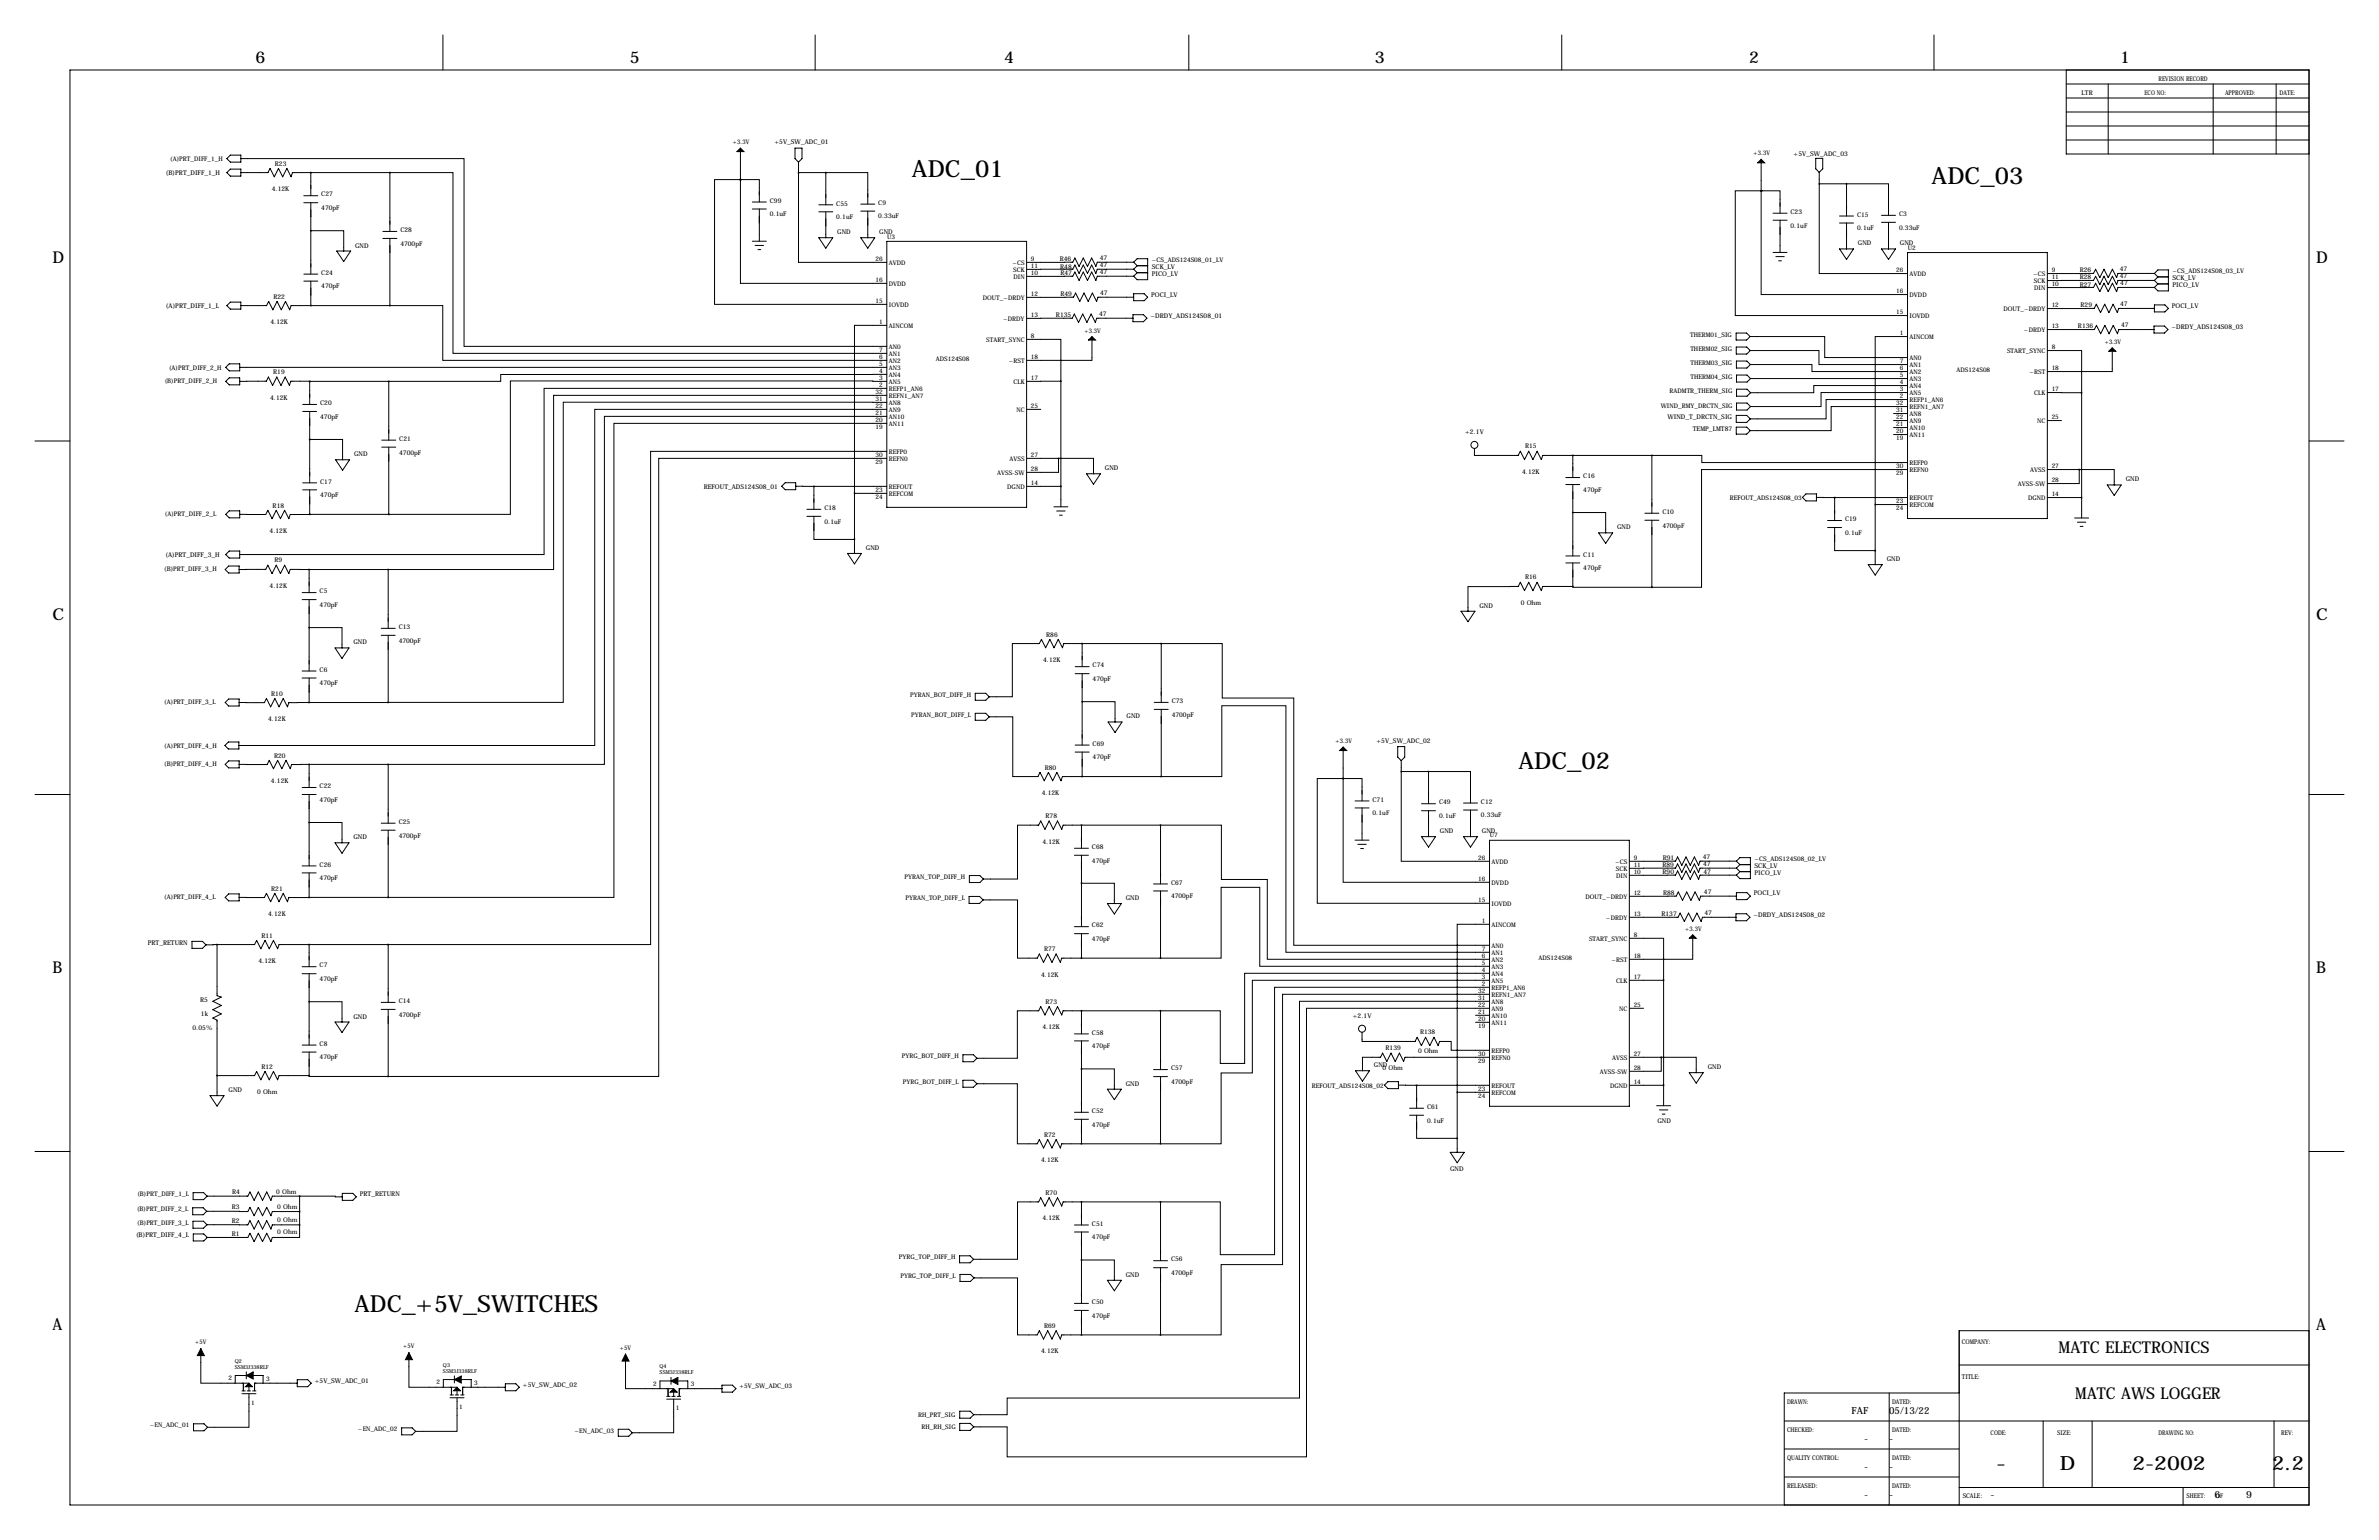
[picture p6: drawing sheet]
<svg xmlns="http://www.w3.org/2000/svg" width="864mm" height="559mm" viewBox="0 0 864 559" stroke-linecap="round" stroke-linejoin="round" font-family="sans-serif">
<defs><g id="words">
<g font-size="8.6">
<text x="331.1" y="64.2">ADC_01</text>
<text x="701.2" y="66.9">ADC_03</text>
<text x="551.2" y="279.1">ADC_02</text>
<text x="128.7" y="476">ADC_+5V_SWITCHES</text>
</g>
<g font-size="7.1">
<text x="724.6" y="533.4">-</text>
<text x="747.8" y="533.4">D</text>
<text x="774.1" y="533.4">2-2002</text>
<text x="824.8" y="533.4">2.2</text>
</g>
<g font-size="5.9">
<text x="92.7" y="22.9">6</text>
<text x="228.6" y="22.9">5</text>
<text x="364.5" y="22.9">4</text>
<text x="499.1" y="22.9">3</text>
<text x="635" y="22.9">2</text>
<text x="769.6" y="22.9">1</text>
<text x="19" y="95.2">D</text>
<text x="840.7" y="95.2">D</text>
<text x="19" y="224.8">C</text>
<text x="840.7" y="224.8">C</text>
<text x="19" y="353.1">B</text>
<text x="840.7" y="353.1">B</text>
<text x="19" y="482.6">A</text>
<text x="840.7" y="482.6">A</text>
<text x="747.3" y="491">MATC ELECTRONICS</text>
<text x="753.4" y="507.5">MATC AWS LOGGER</text>
</g>
<g font-size="3.6">
<text x="672.1" y="513.1">FAF</text>
<text x="685.8" y="513.1">05/13/22</text>
<text x="676.7" y="523.2">-</text>
<text x="685.8" y="523.2">-</text>
<text x="676.7" y="533.4">-</text>
<text x="685.8" y="533.4">-</text>
<text x="676.7" y="543.5">-</text>
<text x="685.8" y="543.5">-</text>
<text x="722.6" y="543.5">-</text>
<text x="803.9" y="543.5">6</text>
<text x="815.3" y="543.5">9</text>
</g>
<g font-size="2.4">
<text x="783.6" y="29.2">REVISION RECORD</text>
<text x="755.6" y="34.3">LTR</text>
<text x="778.5" y="34.3">ECO NO:</text>
<text x="807.7" y="34.3">APPROVED:</text>
<text x="827.5" y="34.3">DATE:</text>
<text x="281.1" y="52.2">+5V_SW_ADC_01</text>
<text x="651.1" y="56.4">+5V_SW_ADC_03</text>
<text x="60.2" y="63.3">(B)PRT_DIFF_1_H</text>
<text x="99.8" y="60.1">R23</text>
<text x="98.7" y="69.4">4.12K</text>
<text x="116.6" y="71.3">C27</text>
<text x="116.6" y="76.2">470pF</text>
<text x="279.5" y="73.6">C99</text>
<text x="303.6" y="74.6">C55</text>
<text x="318.8" y="74.3">C9</text>
<text x="650" y="77.6">C23</text>
<text x="279.5" y="78.5">0.1uF</text>
<text x="303.6" y="79.5">0.1uF</text>
<text x="318.8" y="79.3">0.33uF</text>
<text x="650" y="82.6">0.1uF</text>
<text x="674.1" y="78.6">C15</text>
<text x="674.1" y="83.6">0.1uF</text>
<text x="689.4" y="78.4">C3</text>
<text x="689.4" y="83.3">0.33uF</text>
<text x="128.9" y="89.8">GND</text>
<text x="145.3" y="84.2">C28</text>
<text x="145.3" y="89.2">4700pF</text>
<text x="303.9" y="85">GND</text>
<text x="319.2" y="85">GND</text>
<text x="674.5" y="89.1">GND</text>
<text x="689.7" y="89.1">GND</text>
<text x="384.7" y="94.7">R46</text>
<text x="399.2" y="94.4">47</text>
<text x="116.6" y="99.7">C24</text>
<text x="384.9" y="97.4">R48</text>
<text x="384.9" y="99.9">R47</text>
<text x="399.2" y="97">47</text>
<text x="399.3" y="99.5">47</text>
<text x="418.1" y="97.7">SCK_LV</text>
<text x="418.1" y="100.2">PICO_LV</text>
<text x="755" y="98.8">R26</text>
<text x="755" y="101.3">R28</text>
<text x="769.5" y="98.2">47</text>
<text x="769.5" y="101">47</text>
<text x="788.7" y="101.8">SCK_LV</text>
<text x="116.6" y="104.7">470pF</text>
<text x="384.9" y="107.3">R49</text>
<text x="399.3" y="106.9">47</text>
<text x="417.9" y="107.6">POCI_LV</text>
<text x="755" y="104">R27</text>
<text x="769.7" y="103.6">47</text>
<text x="788.7" y="104.3">PICO_LV</text>
<text x="60.2" y="111.6">(A)PRT_DIFF_1_L</text>
<text x="99.3" y="108.4">R22</text>
<text x="755.2" y="111.5">R29</text>
<text x="769.6" y="110.9">47</text>
<text x="788.4" y="111.7">POCI_LV</text>
<text x="98.2" y="117.6">4.12K</text>
<text x="383.3" y="115">R135</text>
<text x="399" y="114.5">47</text>
<text x="417.6" y="115.2">~DRDY_ADS124S08_01</text>
<text x="754.3" y="119.1">R136</text>
<text x="770" y="118.6">47</text>
<text x="788.3" y="119.3">~DRDY_ADS124S08_03</text>
<text x="99.2" y="135.8">R19</text>
<text x="98.1" y="145.1">4.12K</text>
<text x="116.2" y="147">C20</text>
<text x="116.2" y="152">470pF</text>
<text x="605.3" y="152">WIND_T_DRCTN_SIG</text>
<text x="144.9" y="160">C21</text>
<text x="531.9" y="157.6">+2.1V</text>
<text x="614.5" y="156.3">TEMP_LMT87</text>
<text x="128.5" y="165.6">GND</text>
<text x="144.9" y="164.9">4700pF</text>
<text x="553.6" y="162.7">R15</text>
<text x="401.1" y="170.6">GND</text>
<text x="552.5" y="172">4.12K</text>
<text x="574.8" y="173.5">C16</text>
<text x="116.2" y="175.5">C17</text>
<text x="255.5" y="177.3">REFOUT_ADS124S08_01</text>
<text x="574.8" y="178.5">470pF</text>
<text x="771.7" y="174.7">GND</text>
<text x="99" y="184.1">R18</text>
<text x="116.2" y="180.4">470pF</text>
<text x="299.3" y="185.1">C18</text>
<text x="299.3" y="190">0.1uF</text>
<text x="603.5" y="186.5">C10</text>
<text x="603.5" y="191.5">4700pF</text>
<text x="669.8" y="189.1">C19</text>
<text x="97.9" y="193.4">4.12K</text>
<text x="587" y="192.1">GND</text>
<text x="669.8" y="194.1">0.1uF</text>
<text x="60" y="202.3">(A)PRT_DIFF_3_H</text>
<text x="314.4" y="199.5">GND</text>
<text x="574.8" y="202">C11</text>
<text x="684.9" y="203.6">GND</text>
<text x="99.6" y="204.1">R9</text>
<text x="574.8" y="206.9">470pF</text>
<text x="97.9" y="213.3">4.12K</text>
<text x="116" y="215.3">C5</text>
<text x="553.6" y="210.3">R16</text>
<text x="116" y="220.3">470pF</text>
<text x="537.1" y="220.5">GND</text>
<text x="552" y="219.5">0 Ohm</text>
<text x="128.3" y="233.8">GND</text>
<text x="144.7" y="228.2">C13</text>
<text x="144.7" y="233.2">4700pF</text>
<text x="379.8" y="231">R86</text>
<text x="116" y="243.7">C6</text>
<text x="378.7" y="240.3">4.12K</text>
<text x="396.6" y="242.2">C74</text>
<text x="116" y="248.7">470pF</text>
<text x="396.6" y="247.1">470pF</text>
<text x="98.5" y="252.4">R10</text>
<text x="425.3" y="255.1">C73</text>
<text x="97.4" y="261.7">4.12K</text>
<text x="408.9" y="260.7">GND</text>
<text x="425.3" y="260.1">4700pF</text>
<text x="499.7" y="269.6">+5V_SW_ADC_02</text>
<text x="99.5" y="274.9">R20</text>
<text x="396.6" y="270.6">C69</text>
<text x="396.6" y="275.6">470pF</text>
<text x="379.3" y="279.2">R80</text>
<text x="98.4" y="284.2">4.12K</text>
<text x="116" y="286">C22</text>
<text x="116" y="291">470pF</text>
<text x="378.2" y="288.5">4.12K</text>
<text x="498.2" y="290.9">C71</text>
<text x="522.4" y="291.9">C49</text>
<text x="537.6" y="291.6">C12</text>
<text x="144.7" y="299">C25</text>
<text x="379.5" y="296.9">R78</text>
<text x="498.2" y="295.8">0.1uF</text>
<text x="522.4" y="296.9">0.1uF</text>
<text x="537.6" y="296.6">0.33uF</text>
<text x="128.3" y="304.5">GND</text>
<text x="144.7" y="303.9">4700pF</text>
<text x="522.7" y="302.3">GND</text>
<text x="538" y="302.3">GND</text>
<text x="378.4" y="306.2">4.12K</text>
<text x="396.4" y="308.1">C68</text>
<text x="618.1" y="311.7">47</text>
<text x="116" y="314.5">C26</text>
<text x="396.4" y="313">470pF</text>
<text x="603.5" y="314.7">R89</text>
<text x="603.5" y="317.2">R90</text>
<text x="603.6" y="312">R91</text>
<text x="618.2" y="314.4">47</text>
<text x="618.4" y="317">47</text>
<text x="636.9" y="315">SCK_LV</text>
<text x="636.9" y="317.6">PICO_LV</text>
<text x="98.5" y="323.1">R21</text>
<text x="116" y="319.4">470pF</text>
<text x="425.1" y="321">C67</text>
<text x="408.7" y="326.6">GND</text>
<text x="425.1" y="326">4700pF</text>
<text x="603.7" y="324.7">R88</text>
<text x="618.6" y="324.3">47</text>
<text x="636.7" y="324.9">POCI_LV</text>
<text x="97.4" y="332.4">4.12K</text>
<text x="603.1" y="332.4">R137</text>
<text x="618.7" y="332">47</text>
<text x="636.5" y="332.6">~DRDY_ADS124S08_02</text>
<text x="94.9" y="340.2">R11</text>
<text x="396.4" y="336.5">C62</text>
<text x="396.4" y="341.5">470pF</text>
<text x="53.6" y="342.8">PRT_RETURN</text>
<text x="379" y="345.1">R77</text>
<text x="93.8" y="349.5">4.12K</text>
<text x="116" y="351">C7</text>
<text x="116" y="356">470pF</text>
<text x="377.9" y="354.4">4.12K</text>
<text x="72.6" y="363.6">R5</text>
<text x="144.7" y="364">C14</text>
<text x="379.5" y="364.2">R73</text>
<text x="72.9" y="368.6">1k</text>
<text x="128.3" y="369.6">GND</text>
<text x="144.7" y="368.9">4700pF</text>
<text x="491.1" y="369.5">+2.1V</text>
<text x="69.9" y="373.9">0.05%</text>
<text x="378.4" y="373.5">4.12K</text>
<text x="396.4" y="375.4">C58</text>
<text x="515.5" y="375.4">R138</text>
<text x="116" y="379.5">C8</text>
<text x="396.4" y="380.4">470pF</text>
<text x="502.9" y="381.1">R139</text>
<text x="514.8" y="382.3">0 Ohm</text>
<text x="94.9" y="387.8">R12</text>
<text x="116" y="384.4">470pF</text>
<text x="425.1" y="388.4">C57</text>
<text x="498.8" y="387.2">GND</text>
<text x="501.9" y="388.2">0 Ohm</text>
<text x="619.9" y="388">GND</text>
<text x="408.7" y="394">GND</text>
<text x="425.1" y="393.3">4700pF</text>
<text x="83" y="396.3">GND</text>
<text x="93.3" y="397">0 Ohm</text>
<text x="396.4" y="403.9">C52</text>
<text x="518.1" y="402.4">C61</text>
<text x="518.1" y="407.4">0.1uF</text>
<text x="601.7" y="407.4">GND</text>
<text x="379" y="412.5">R72</text>
<text x="396.4" y="408.8">470pF</text>
<text x="377.9" y="421.8">4.12K</text>
<text x="526.4" y="424.8">GND</text>
<text x="84.3" y="433.4">R4</text>
<text x="100.3" y="433.1">0 Ohm</text>
<text x="130.6" y="434">PRT_RETURN</text>
<text x="379.5" y="433.6">R70</text>
<text x="84.1" y="438.7">R3</text>
<text x="84.1" y="443.6">R2</text>
<text x="100.6" y="438.5">0 Ohm</text>
<text x="100.6" y="443.5">0 Ohm</text>
<text x="378.4" y="442.9">4.12K</text>
<text x="49.4" y="449">(B)PRT_DIFF_4_L</text>
<text x="84.2" y="448.3">R1</text>
<text x="100.6" y="447.9">0 Ohm</text>
<text x="396.4" y="444.8">C51</text>
<text x="396.4" y="449.7">470pF</text>
<text x="425.1" y="457.7">C56</text>
<text x="408.7" y="463.3">GND</text>
<text x="425.1" y="462.7">4700pF</text>
<text x="396.4" y="473.2">C50</text>
<text x="396.4" y="478.2">470pF</text>
<text x="379" y="481.8">R69</text>
<text x="377.9" y="491.1">4.12K</text>
<text x="712.2" y="487.7">COMPANY:</text>
<text x="114.2" y="501.6">+5V_SW_ADC_01</text>
<text x="189.8" y="503.1">+5V_SW_ADC_02</text>
<text x="712.2" y="500.4">TITLE:</text>
<text x="648.7" y="509.3">DRAWN:</text>
<text x="686.8" y="509.3">DATED:</text>
<text x="648.7" y="519.4">CHECKED:</text>
<text x="686.8" y="519.4">DATED:</text>
<text x="722.6" y="520.7">CODE:</text>
<text x="746.8" y="520.7">SIZE:</text>
<text x="783.6" y="520.7">DRAWING NO:</text>
<text x="828" y="520.7">REV:</text>
<text x="648.7" y="529.6">QUALITY CONTROL:</text>
<text x="686.8" y="529.6">DATED:</text>
<text x="648.7" y="539.8">RELEASED:</text>
<text x="686.8" y="539.8">DATED:</text>
<text x="712.5" y="543.6">SCALE:</text>
<text x="793.7" y="543.6">SHEET:</text>
<text x="804.4" y="543.6">OF</text>
</g>
<g font-size="2.3">
<text x="266" y="52.3">+3.3V</text>
<text x="61.8" y="58.4">(A)PRT_DIFF_1_H</text>
<text x="636.6" y="56.4">+3.3V</text>
<text x="322" y="86.6">U3</text>
<text x="317.8" y="94.7">26</text>
<text x="374.2" y="94.7">9</text>
<text x="418.1" y="95.1">~CS_ADS124S08_01_LV</text>
<text x="692.6" y="90.6">U2</text>
<text x="322.7" y="96">AVDD</text>
<text x="367.5" y="96">~CS</text>
<text x="367.8" y="98.5">SCK</text>
<text x="367.9" y="101.1">DIN</text>
<text x="374.2" y="99.8">10</text>
<text x="374.2" y="97.2">11</text>
<text x="688.3" y="98.8">26</text>
<text x="693.2" y="100.1">AVDD</text>
<text x="738" y="100.1">~CS</text>
<text x="744.8" y="98.8">9</text>
<text x="744.8" y="101.3">11</text>
<text x="788.7" y="99.2">~CS_ADS124S08_03_LV</text>
<text x="317.8" y="102.3">16</text>
<text x="322.7" y="103.6">DVDD</text>
<text x="374.2" y="107.4">12</text>
<text x="688.3" y="106.4">16</text>
<text x="693.2" y="107.7">DVDD</text>
<text x="738.3" y="102.6">SCK</text>
<text x="738.4" y="105.1">DIN</text>
<text x="744.8" y="103.8">10</text>
<text x="317.8" y="109.9">15</text>
<text x="322.7" y="111.2">IOVDD</text>
<text x="356.7" y="108.7">DOUT_~DRDY</text>
<text x="688.3" y="114">15</text>
<text x="727.3" y="112.8">DOUT_~DRDY</text>
<text x="744.8" y="111.5">12</text>
<text x="319.1" y="117.6">1</text>
<text x="322.7" y="118.9">AINCOM</text>
<text x="364.2" y="116.3">~DRDY</text>
<text x="374.2" y="115">13</text>
<text x="693.2" y="115.3">IOVDD</text>
<text x="744.8" y="119.1">13</text>
<text x="358" y="123.9">START_SYNC</text>
<text x="374.2" y="122.6">8</text>
<text x="393.6" y="120.7">+3.3V</text>
<text x="613.6" y="122.1">THERM01_SIG</text>
<text x="689.7" y="121.6">1</text>
<text x="693.2" y="122.9">AINCOM</text>
<text x="734.7" y="120.4">~DRDY</text>
<text x="764" y="124.8">+3.3V</text>
<text x="319.1" y="130.3">6</text>
<text x="319.1" y="127.8">7</text>
<text x="322.7" y="131.6">AN2</text>
<text x="322.7" y="129">AN1</text>
<text x="322.7" y="126.5">AN0</text>
<text x="339.7" y="130.8">ADS124S08</text>
<text x="366.2" y="131.6">~RST</text>
<text x="374.2" y="130.3">18</text>
<text x="613.6" y="127.2">THERM02_SIG</text>
<text x="689.7" y="131.9">7</text>
<text x="693.2" y="130.5">AN0</text>
<text x="728.6" y="128">START_SYNC</text>
<text x="744.8" y="126.7">8</text>
<text x="61.4" y="134.2">(A)PRT_DIFF_2_H</text>
<text x="319.1" y="138">3</text>
<text x="319.1" y="135.4">4</text>
<text x="319.1" y="132.9">5</text>
<text x="322.7" y="136.6">AN4</text>
<text x="322.7" y="134.1">AN3</text>
<text x="374.2" y="137.9">17</text>
<text x="613.7" y="132.3">THERM03_SIG</text>
<text x="613.7" y="137.4">THERM04_SIG</text>
<text x="689.7" y="136.9">5</text>
<text x="689.7" y="134.4">6</text>
<text x="693.2" y="135.6">AN2</text>
<text x="693.2" y="133.1">AN1</text>
<text x="710.2" y="134.9">ADS124S08</text>
<text x="736.7" y="135.6">~RST</text>
<text x="744.8" y="134.3">18</text>
<text x="59.8" y="139.1">(B)PRT_DIFF_2_H</text>
<text x="317.8" y="143">32</text>
<text x="319.1" y="140.5">2</text>
<text x="322.7" y="139.2">AN5</text>
<text x="322.7" y="141.7">REFP1_AN6</text>
<text x="367.9" y="139.2">CLK</text>
<text x="606.1" y="142.5">RADMTR_THERM_SIG</text>
<text x="689.7" y="142">3</text>
<text x="689.7" y="139.5">4</text>
<text x="693.2" y="143.2">AN5</text>
<text x="693.2" y="140.7">AN4</text>
<text x="693.2" y="138.2">AN3</text>
<text x="738.4" y="143.2">CLK</text>
<text x="744.8" y="141.9">17</text>
<text x="317.8" y="148.1">22</text>
<text x="317.8" y="145.6">31</text>
<text x="322.7" y="149.3">AN9</text>
<text x="322.7" y="146.8">AN8</text>
<text x="322.7" y="144.3">REFN1_AN7</text>
<text x="369" y="149.3">NC</text>
<text x="374.2" y="148">25</text>
<text x="602.9" y="148">WIND_RMY_DRCTN_SIG</text>
<text x="688.3" y="149.6">31</text>
<text x="688.3" y="147.1">32</text>
<text x="689.7" y="144.6">2</text>
<text x="693.2" y="148.3">REFN1_AN7</text>
<text x="693.2" y="145.8">REFP1_AN6</text>
<text x="317.8" y="155.7">19</text>
<text x="317.8" y="153.2">20</text>
<text x="317.8" y="150.7">21</text>
<text x="322.7" y="154.4">AN11</text>
<text x="322.7" y="151.9">AN10</text>
<text x="688.3" y="154.7">21</text>
<text x="688.3" y="152.2">22</text>
<text x="693.2" y="155.9">AN10</text>
<text x="693.2" y="153.4">AN9</text>
<text x="693.2" y="150.9">AN8</text>
<text x="739.5" y="153.4">NC</text>
<text x="744.8" y="152.1">25</text>
<text x="688.3" y="159.8">19</text>
<text x="688.3" y="157.3">20</text>
<text x="693.2" y="158.5">AN11</text>
<text x="317.8" y="165.9">30</text>
<text x="322.7" y="167.1">REFN0</text>
<text x="322.7" y="164.6">REFP0</text>
<text x="366.5" y="167.1">AVSS</text>
<text x="374.2" y="165.8">27</text>
<text x="317.8" y="168.4">29</text>
<text x="361.9" y="172.2">AVSS-SW</text>
<text x="374.2" y="170.9">28</text>
<text x="688.3" y="172.5">29</text>
<text x="688.3" y="170">30</text>
<text x="693.2" y="171.2">REFN0</text>
<text x="693.2" y="168.6">REFP0</text>
<text x="737" y="171.2">AVSS</text>
<text x="744.8" y="169.9">27</text>
<text x="317.8" y="178.6">23</text>
<text x="322.7" y="177.3">REFOUT</text>
<text x="322.7" y="179.8">REFCOM</text>
<text x="365.7" y="177.3">DGND</text>
<text x="374.2" y="176">14</text>
<text x="732.5" y="176.3">AVSS-SW</text>
<text x="744.8" y="175">28</text>
<text x="317.8" y="181.1">24</text>
<text x="628" y="181.4">REFOUT_ADS124S08_03</text>
<text x="688.3" y="182.7">23</text>
<text x="688.3" y="185.2">24</text>
<text x="693.2" y="181.3">REFOUT</text>
<text x="693.2" y="183.9">REFCOM</text>
<text x="736.2" y="181.3">DGND</text>
<text x="744.8" y="180">14</text>
<text x="59.8" y="187.4">(A)PRT_DIFF_2_L</text>
<text x="59.6" y="207.4">(B)PRT_DIFF_3_H</text>
<text x="59.6" y="255.6">(A)PRT_DIFF_3_L</text>
<text x="330.4" y="252.8">PYRAN_BOT_DIFF_H</text>
<text x="330.8" y="260.1">PYRAN_BOT_DIFF_L</text>
<text x="484.8" y="269.6">+3.3V</text>
<text x="59.6" y="271.5">(A)PRT_DIFF_4_H</text>
<text x="59.6" y="278.1">(B)PRT_DIFF_4_H</text>
<text x="540.8" y="303.9">U7</text>
<text x="536.6" y="312">26</text>
<text x="541.5" y="313.3">AVDD</text>
<text x="586.3" y="313.3">~CS</text>
<text x="586.6" y="315.9">SCK</text>
<text x="593" y="312">9</text>
<text x="593" y="317.1">10</text>
<text x="593" y="314.6">11</text>
<text x="636.9" y="312.5">~CS_ADS124S08_02_LV</text>
<text x="328.4" y="319">PYRAN_TOP_DIFF_H</text>
<text x="536.6" y="319.6">16</text>
<text x="541.5" y="320.9">DVDD</text>
<text x="586.7" y="318.4">DIN</text>
<text x="59.6" y="326.3">(A)PRT_DIFF_4_L</text>
<text x="328.7" y="326.5">PYRAN_TOP_DIFF_L</text>
<text x="536.6" y="327.3">15</text>
<text x="541.5" y="328.6">IOVDD</text>
<text x="575.5" y="326">DOUT_~DRDY</text>
<text x="593" y="324.7">12</text>
<text x="537.9" y="334.9">1</text>
<text x="583" y="333.6">~DRDY</text>
<text x="593" y="332.3">13</text>
<text x="541.5" y="336.2">AINCOM</text>
<text x="576.8" y="341.3">START_SYNC</text>
<text x="593" y="340">8</text>
<text x="611.7" y="337.8">+3.3V</text>
<text x="537.9" y="347.7">6</text>
<text x="537.9" y="345.1">7</text>
<text x="541.5" y="346.3">AN1</text>
<text x="541.5" y="343.8">AN0</text>
<text x="593" y="347.6">18</text>
<text x="537.9" y="352.7">4</text>
<text x="537.9" y="350.2">5</text>
<text x="541.5" y="354">AN4</text>
<text x="541.5" y="351.4">AN3</text>
<text x="541.5" y="348.9">AN2</text>
<text x="558.5" y="348.2">ADS124S08</text>
<text x="585" y="348.9">~RST</text>
<text x="537.9" y="357.8">2</text>
<text x="537.9" y="355.3">3</text>
<text x="541.5" y="356.5">AN5</text>
<text x="541.5" y="359">REFP1_AN6</text>
<text x="586.7" y="356.5">CLK</text>
<text x="593" y="355.2">17</text>
<text x="536.6" y="365.4">22</text>
<text x="536.6" y="362.9">31</text>
<text x="536.6" y="360.4">32</text>
<text x="541.5" y="364.1">AN8</text>
<text x="541.5" y="361.6">REFN1_AN7</text>
<text x="593" y="365.4">25</text>
<text x="536.6" y="370.5">20</text>
<text x="536.6" y="368">21</text>
<text x="541.5" y="371.7">AN11</text>
<text x="541.5" y="369.2">AN10</text>
<text x="541.5" y="366.7">AN9</text>
<text x="587.8" y="366.7">NC</text>
<text x="536.6" y="373.1">19</text>
<text x="327.4" y="384">PYRG_BOT_DIFF_H</text>
<text x="536.6" y="383.2">30</text>
<text x="541.5" y="381.9">REFP0</text>
<text x="593" y="383.1">27</text>
<text x="536.6" y="385.8">29</text>
<text x="541.5" y="384.4">REFN0</text>
<text x="580.7" y="389.5">AVSS-SW</text>
<text x="585.3" y="384.4">AVSS</text>
<text x="593" y="388.2">28</text>
<text x="327.8" y="393.2">PYRG_BOT_DIFF_L</text>
<text x="476.2" y="394.7">REFOUT_ADS124S08_02</text>
<text x="536.6" y="395.9">23</text>
<text x="541.5" y="394.6">REFOUT</text>
<text x="584.5" y="394.6">DGND</text>
<text x="593" y="393.3">14</text>
<text x="536.6" y="398.5">24</text>
<text x="541.5" y="397.1">REFCOM</text>
<text x="49.9" y="434">(B)PRT_DIFF_1_L</text>
<text x="49.7" y="439.5">(B)PRT_DIFF_2_L</text>
<text x="49.8" y="444.4">(B)PRT_DIFF_3_L</text>
<text x="326.3" y="456.9">PYRG_TOP_DIFF_H</text>
<text x="326.8" y="463.7">PYRG_TOP_DIFF_L</text>
<text x="70.9" y="487.8">+5V</text>
<text x="146.4" y="489.3">+5V</text>
<text x="225" y="489.8">+5V</text>
<text x="82.9" y="500.9">2</text>
<text x="96.6" y="501">3</text>
<text x="158.4" y="502.3">2</text>
<text x="172.2" y="502.4">3</text>
<text x="237.1" y="502.9">2</text>
<text x="250.8" y="503">3</text>
<text x="268.4" y="503.6">+5V_SW_ADC_03</text>
<text x="91.2" y="509.8">1</text>
<text x="166.7" y="511.3">1</text>
<text x="245.4" y="511.8">1</text>
<text x="333.2" y="514">RH_PRT_SIG</text>
<text x="54.4" y="517.9">~EN_ADC_01</text>
<text x="129.9" y="519.4">~EN_ADC_02</text>
<text x="208.6" y="519.9">~EN_ADC_03</text>
<text x="334.5" y="518.5">RH_RH_SIG</text>
</g>
<g font-size="2">
<text x="85.3" y="494.4">Q2</text>
<text x="85.3" y="496.7">SSM3J338RLF</text>
<text x="160.8" y="495.9">Q3</text>
<text x="239.4" y="496.4">Q4</text>
<text x="160.8" y="498.2">SSM3J338RLF</text>
<text x="239.4" y="498.7">SSM3J338RLF</text>
</g>
</g></defs>
<g fill="none" stroke="#000" stroke-width=".36">
<path d="M160.8 12.7v12.7M295.9 12.7v12.7M431.5 12.7v12.7M566.9 12.7v12.7M702.1 12.7v12.7M25.4 25.4h812.8v520.7h-812.8zM750.1 25.4v30.5h88.1M750.1 35.6h88.1M750.1 30.5h88.1M765.3 30.5v25.4M803.4 30.5v25.4M826.3 30.5v25.4"/>
<path d="M82.3 57.6l1.3-1.3h3.8v2.5h-3.8zM87.4 57.6h81.1v68.1h153.4M268.8 53.7v11.5M288.6 53.7h2.5v3.9l-1.2 1.2-1.3-1.2zM289.9 58.8v3.8M639.3 57.8v11.4M659.1 57.5h2.6v3.8l-1.3 1.2-1.3-1.2zM750.1 50.8h88.1M750.1 45.7h88.1M750.1 40.6h88.1M82.3 62.6l1.3-1.2h3.8v2.5h-3.8zM87.4 62.6h9.9l.7-1.5 1.6 3.1 1.5-3.1 1.5 3.1 1.5-3.1 1.6 3.1 .5-1.6h35.3"/>
<path d="M110.3 71h5.1M110.3 73.6h5.1M112.8 62.6v8.4M112.8 73.6v25.9M141.5 62.6h22.9v65.6h157.5M141.5 62.6v21.4M268.8 65.2v37.6h53.1M268.8 65.2h-9.4v45.2h62.5M268.8 65.2h.1M268.8 65.2h6.8v8.1M273.1 73.3h5.1M273.1 75.8h5.1"/>
<path d="M275.6 75.8v11.7M289.9 62.6v32.6h32M289.9 62.6h9.9M297.2 74.3h5.1M297.2 76.9h5.1M299.8 62.6h15.2v11.5M299.8 62.6v11.7M299.8 76.9v9.4M312.5 74.1h5.1M312.5 76.6h5.1M315 76.6v9.7M639.3 69.2v37.7h53.2"/>
<path d="M639.3 69.2h-9.4v45.3h62.6M639.3 69.2h.1M639.3 69.2h6.9v8.2M643.6 77.4h5.1M643.6 79.9h5.1M646.2 79.9v11.7M660.4 66.7v32.6h32.1M660.4 62.5v4.2M660.4 66.7h9.9M667.8 78.4h5M670.3 66.7h15.2v11.4M670.3 66.7v11.7"/>
<path d="M683 78.1h5.1M110.3 99.5h5.1M112.8 83.7h12v7.4M122.2 91.1h5.1l-2.5 3.8zM139 84h5.1M139 86.5h5.1M141.5 86.5v24.4M273.1 87.5h5.1M274.1 89.1h3.1M275.1 90.6h1M297.2 86.3h5.1l-2.5 3.8zM312.5 86.3h5.1l-2.6 3.8z"/>
<path d="M321.9 87.6h50.8v96.5h-50.8zM411.5 95.1h-13.2l-.5 1.6-1.5-3.1-1.5 3.1-1.6-3.1-1.5 3.1-1.5-3.1-.8 1.5-16.7 .1M411.5 97.7h-13.2l-.5 1.5-1.5-3-1.5 3-1.6-3-1.5 3-1.5-3-.8 1.5h-16.7M411.5 95.1l1.3 1.3M411.5 95.1l1.3-1.2h3.8v7.6h-3.8l-1.3-1.3M411.5 97.7l1.3 1.3M412.8 96.4h3.8M412.8 99h3.8M412.8 96.4l-1.3 1.3M412.8 99l-1.3 1.2M643.6 91.6h5.1M644.7 93.1h3"/>
<path d="M645.7 94.6h1M667.8 80.9h5M667.8 90.3h5l-2.5 3.8zM670.3 80.9v9.4M683 80.7h5.1M683 90.3h5.1l-2.6 3.8zM685.5 80.7v9.6M692.5 91.6h50.7v96.6h-50.7zM782.1 99.2h-13.2l-.6 1.5-1.5-3-1.5 3-1.5-3-1.5 3-1.6-3-.7 1.5-16.7 .1M782.1 99.2l1.2 1.3M782.1 99.2l1.2-1.3h3.8v7.7h-3.8l-1.2-1.3M83.6 109.6h3.8v2.6h-3.8l-1.3-1.3z"/>
<path d="M87.4 110.9h9.4l.7-1.5 1.6 3 1.5-3 1.5 3 1.5-3 1.6 3 .5-1.5h35.8M110.3 102h5.1M112.8 102v8.9M141.5 110.9h19.2v19.9h161.2M321.9 118.1h-11.7v60.9M411.3 115.5h-13.2l-.5 1.5-1.5-3.1-1.5 3.1-1.6-3.1-1.5 3.1-1.5-3.1-.8 1.6h-16.5M411.3 114.2h3.8l1.3 1.3-1.3 1.2h-3.8zM411.5 100.2h-13.2l-.5 1.6-1.5-3.1-1.5 3.1-1.6-3.1-1.5 3.1-1.5-3.1-.8 1.5-16.7 .1M411.5 107.8h-12.9l-.5 1.6-1.6-3.1-1.5 3.1-1.5-3.1-1.5 3.1-1.6-3.1-.7 1.5-17 .1M411.5 106.6h3.8l1.3 1.2-1.3 1.3h-3.8zM743.3 119.6h17l.7-1.5 1.6 3 1.5-3 1.5 3 1.5-3 1.6 3 .5-1.5h12.7M781.9 118.3h3.8l1.3 1.3-1.3 1.3h-3.8z"/>
<path d="M782.1 101.8h-13.2l-.6 1.5-1.5-3.1-1.5 3.1-1.5-3.1-1.5 3.1-1.6-3.1-.7 1.6h-16.7M782.1 104.3h-13.2l-.6 1.5-1.5-3-1.5 3-1.5-3-1.5 3-1.6-3-.7 1.5h-16.7M782.1 111.9h-13l-.5 1.5-1.5-3-1.5 3-1.6-3-1.5 3-1.5-3-.8 1.5-16.9 .1M782.1 101.8l1.2 1.2M782.1 110.6h3.8l1.2 1.3-1.2 1.3h-3.8zM783.3 100.5h3.8M783.3 103h3.8M783.3 100.5l-1.2 1.3M783.3 103l-1.2 1.3M81.9 133.3l1.3-1.3h3.8v2.6h-3.8zM81.9 138.4l1.3-1.3h3.8v2.5h-3.8zM87 138.4l9.7-.1 .7-1.5 1.6 3.1 1.5-3.1 1.5 3.1 1.5-3.1 1.6 3.1 .5-1.6 6.8 .1"/>
<path d="M87 133.3h234.9M112.4 138.4h28.7M112.4 138.4v8.4M141.1 138.4v21.3M321.9 135.8l-140.1 .1v2.5h-40.7M321.9 138.4l-136.6-.2v48.4h-44.2M372.7 123.1h12.4v15.2M385.1 138.3l-12.4 .1M385.1 138.3v45.6M396.4 122.1v8.7h-23.7M630.2 120.9h3.8l1.3 1.2-1.3 1.3h-3.8zM630.3 125.9h3.8l1.3 1.3-1.3 1.3h-3.8z"/>
<path d="M630.3 131h3.8l1.3 1.3-1.3 1.3h-3.8zM630.4 136.1h3.8l1.3 1.3-1.3 1.2h-3.8zM635.3 122.1h27.1v7.6h30.1M635.4 127.2h24.9v5.1h32.2M635.4 132.3h22.4v2.5h34.7M635.5 137.4h57M692.5 139.9h-34.1v2.6h-22.9M692.5 122.1h-11.8v61M743.3 127.2h12.3v15.3M766.8 126.2v8.6h-23.5M109.9 146.8h5.1M109.9 149.3h5.1"/>
<path d="M112.4 159.5h12v7.3M112.4 149.3v25.9M138.6 159.7h5.1M321.9 140.9h-124.4v60.3h-110.5M321.9 143.5h-120.9v63.2h-60.1M321.9 146l-117.4-.1v109h-63.6M321.9 148.5h-106v122h-129.2M321.9 151.1h-102.5v126.3h-78.5M321.9 153.6h-99v172h-82M372.7 148.5h5.1M630.3 150.7h3.8l1.3 1.3-1.3 1.3h-3.8zM630.3 155h3.8l1.3 1.3-1.3 1.2h-3.8z"/>
<path d="M630.4 141.2h3.8l1.3 1.3-1.3 1.3h-3.8zM630.4 146.3h3.8l1.3 1.2-1.3 1.3h-3.8zM687.4 157.7h5.1M687.4 155.1h5.1M687.4 152.6h5.1M687.4 150.1h5.1M692.5 142.4h-31.4v5.1h-25.6M692.5 145h-29.6v7h-27.5M692.5 147.5h-27.8v8.8h-29.3M743.3 142.4l12.3 .1M743.3 152.6h5M755.6 142.5v45.5"/>
<path d="M12.7 160h12.7M109.9 175.2h5.1M109.9 177.7h5.1M112.4 177.7v8.9M121.8 166.8h5.1l-2.5 3.8zM138.6 162.3h5.1M141.1 162.3v24.3M285 175.2h3.8v2.5h-3.8l-1.2-1.3zM288.8 176.4l6.7 .1M295.5 176.5h26.4M295.5 176.5v8.3M310.2 179h11.7"/>
<path d="M310.2 179v21.8M321.9 163.8h-85.7v178.9h-95.3M321.9 166.3h-82.8v224.3h-98.2M372.7 176.5h12.4M372.7 166.3h11.6M384.3 166.3v5.1h-11.6M384.3 166.3h12.7v5.6M394.4 171.9h5.1l-2.5 3.8zM535.2 162.7v2.6h15.9l.8-1.6 1.5 3.1 1.5-3.1 1.6 3.1 1.5-3.1 1.5 3.1 .5-1.5h39.6M568.4 173.3h5.1M568.4 175.8h5.1M570.9 165.3v8"/>
<path d="M570.9 175.8v25.9M599.6 165.3h18.2v2.5h74.7M599.6 165.3v20.9M692.5 170.4h-74.8v42.7h-18.1M743.3 170.4h11.5M754.8 170.4v5.1h-11.5M754.8 170.4h12.7v5.6M764.9 176h5.1l-2.5 3.8zM838.2 160h12.7M81.9 186.6l1.3-1.2h3.8v2.5h-3.8zM87 186.6l9.5 .1 .7-1.5 1.6 3 1.5-3 1.5 3 1.5-3 1.6 3 .5-1.5 7-.1M112.4 186.6h28.7"/>
<path d="M292.9 184.8h5.1M292.9 187.4h5.1M295.5 187.4v8.3h14.7M382.6 183.9h5.1M383.6 185.4h3M384.6 186.9h1M570.9 186h12v7.3M580.3 193.3h5.1l-2.5 3.9zM597.1 186.2h5.1M597.1 188.8h5.1M599.6 188.8v24.3M654.3 180.5l1.3-1.3h3.8v2.6h-3.8z"/>
<path d="M659.4 180.5h6.6M663.4 188.9h5.1M663.4 191.4h5.1M666 191.4v8.4h14.7M666 180.5h26.5M666 180.5v8.4M680.7 183.1h11.8M680.7 183.1v21.8M743.3 180.5h12.3M753.1 188h5.1M754.1 189.5h3.1M755.1 191h1.1"/>
<path d="M81.7 206.7l1.3-1.3h3.8v2.5h-3.8zM81.9 201.2l1.3-1.3h3.8v2.6h-3.8zM86.8 206.7l9.7-.1 .7-1.5 1.6 3 1.5-3 1.5 3 1.5-3 1.6 3 .5-1.5 6.8 .1M109.7 215h5.1M109.7 217.6h5.1M112.2 206.7v8.3M112.2 217.6v25.9M112.2 206.7h28.7M140.9 206.7v21.3M307.6 200.8h5.1l-2.5 3.8zM568.4 201.7h5.1M568.4 204.3h5.1"/>
<path d="M570.9 212.8h-10.9l-.5 1.5-1.5-3-1.5 3-1.6-3-1.5 3-1.5-3-.8 1.5-18.2 .1v8.9M570.9 212.8v.3h28.7M570.9 204.3v8.5M678.2 204.9h5.1l-2.6 3.8zM112.2 227.7h12v7.4M121.6 235.1h5.1l-2.5 3.8zM138.4 228h5.1M138.4 230.5h5.1M140.9 230.5v24.4M392.8 233.5v8.4M421.5 233.5h-35.3l-.5 1.6-1.6-3.1-1.5 3.1-1.5-3.1-1.5 3.1-1.5-3.1-.8 1.5h-9.8v19.3h-8.4M421.5 233.5h22.2v19.8h25.9v89.7h71.1"/>
<path d="M421.5 233.5v21.4M530.4 221.8h5l-2.5 3.8zM81.7 254.9l1.3-1.3h3.8v2.6h-3.8zM86.8 254.9l9.2 .1 .7-1.6 1.5 3.1 1.6-3.1 1.5 3.1 1.5-3.1 1.5 3.1 .6-1.5 7.3-.1M109.7 243.5h5.1M109.7 246h5.1M112.2 246v8.9M140.9 254.9h-28.7M354 251.6h3.8l1.3 1.2-1.3 1.3h-3.8zM354 258.8h3.8l1.3 1.3-1.3 1.3h-3.8zM390.3 241.9h5.1M390.3 244.4h5.1"/>
<path d="M392.8 254.6h12v7.4M392.8 244.4v26M419 254.9h5.1M419 257.4h5.1M421.5 257.4v24.4M81.6 270.5l1.3-1.3h3.8v2.6h-3.8zM81.7 277.4l1.3-1.3h3.8v2.5h-3.8zM86.8 277.4h10.2l.7-1.5 1.6 3 1.5-3 1.5 3 1.5-3 1.6 3 .5-1.5h6.3M112.2 277.4v8.4M112.2 277.4h28.7M140.9 277.4v21.3M359.1 260.1h8.5v21.7h9.2l.7-1.5 1.6 3 1.5-3 1.5 3 1.5-3 1.6 3 .5-1.5h35.8"/>
<path d="M390.3 270.4h5.1M390.3 272.9h5.1M392.8 272.9v8.9M402.2 262h5.1l-2.5 3.8zM487.6 271.1v11.4M507.4 270.9h2.5v3.8l-1.2 1.3-1.3-1.3zM508.7 280v32.5h32M508.7 276v4M508.7 280h9.9M518.6 280h15.2v11.4M518.6 280v11.6M12.7 288.3h12.7"/>
<path d="M109.7 288.3h5.1M109.7 285.8h5.1M112.2 298.4h12v7.4M112.2 288.3v25.9M138.4 298.7h5.1M392.6 299.4v8.4M421.3 299.4h-35.4l-.5 1.5-1.5-3-1.5 3-1.6-3-1.5 3-1.5-3-.8 1.5h-7.6v19.6h-12.4M421.3 299.4h22.1v19.7h16.6v29h80.7M421.3 299.4v21.4M421.5 281.8h22v-25.7h23.3v89.4h73.9M487.6 282.5v37.6h53.1M487.6 282.5h-9.4v45.3h62.5"/>
<path d="M487.6 282.5h.1M487.6 282.5h6.8v8.1M491.9 290.6h5.1M491.9 293.2h5.1M494.4 293.2v11.7M516 291.6h5.1M516 294.2h5.1M518.6 294.2v9.4M531.3 291.4h5M531.3 293.9h5M533.8 293.9v9.7M838.2 288.3h12.7"/>
<path d="M109.7 314.2h5.1M109.7 316.7h5.1M112.2 316.7v8.9M121.6 305.8h5.1l-2.5 3.8zM138.4 301.2h5.1M140.9 301.2v24.4M351.9 317.7h3.8l1.3 1.3-1.3 1.2h-3.8zM390 307.8h5.1M390 310.3h5.1M392.6 310.3v25.9M491.9 304.9h5.1M492.9 306.4h3.1"/>
<path d="M493.9 307.9h1M516 303.6h5.1l-2.5 3.8zM531.3 303.6h5l-2.5 3.8zM540.7 304.9h50.8v96.5h-50.8zM630.3 312.5h-13.2l-.5 1.5-1.5-3.1-1.5 3.1-1.6-3.1-1.5 3.1-1.5-3.1-.8 1.6h-16.7M630.3 315h-13.2l-.5 1.5-1.5-3-1.5 3-1.6-3-1.5 3-1.5-3-.8 1.5-16.7 .1M630.3 317.6h-13.2l-.5 1.5-1.5-3.1-1.5 3.1-1.6-3.1-1.5 3.1-1.5-3.1-.8 1.6h-16.7M630.3 312.5l1.3 1.2M630.3 312.5l1.3-1.3h3.8v7.6h-3.8l-1.3-1.2M630.3 315l1.3 1.3M631.6 313.7h3.8M631.6 316.3h3.8"/>
<path d="M631.6 313.7l-1.3 1.3M631.6 316.3l-1.3 1.3M81.7 325.6l1.3-1.2h3.8v2.5h-3.8zM86.8 325.6l9.2 .1 .7-1.5 1.5 3 1.6-3 1.5 3 1.5-3 1.5 3 .6-1.5 7.3-.1M112.2 325.6h28.7M351.8 325.3h3.8l1.3 1.2-1.3 1.3h-3.8zM356.9 326.5h12.5v21.2h7.1l.8-1.5 1.5 3 1.5-3 1.6 3 1.5-3 1.5 3 .5-1.5h35.9M390 336.2h5.1M390 338.8h5.1M392.6 320.5h11.9v7.4M392.6 338.8v8.9M402 327.9h5.1l-2.6 3.8z"/>
<path d="M418.7 320.8h5.1M418.7 323.3h5.1M421.3 323.3v24.4M540.7 335.4h-11.7v60.9M591.5 332.8h17.6l.8-1.5 1.5 3.1 1.6-3.1 1.5 3.1 1.5-3.1 1.5 3.1 .5-1.6h12.2M614.5 339.2v8.9h-23M630.2 331.6h3.8l1.3 1.2-1.3 1.3h-3.8zM630.3 325.2h-12.9l-.5 1.5-1.6-3.1-1.5 3.1-1.5-3.1-1.5 3.1-1.6-3.1-.7 1.6h-17M630.3 323.9h3.8l1.3 1.3-1.3 1.2h-3.8zM69.7 341.6h3.8l1.3 1.2-1.3 1.3h-3.8zM78.8 342.7l-4 .1M78.8 342.7h13.6l.8-1.5 1.5 3.1 1.5-3.1 1.5 3.1 1.6-3.1 1.5 3.1 .5-1.6h39.6"/>
<path d="M78.8 342.7v18.6l1.5 .5-3 1.5 3 1.5-3 1.6 3 1.5-3 1.5 1.5 .8v27.4M109.7 350.8h5.1M109.7 353.3h5.1M112.2 342.7v8.1M112.2 353.3v25.9M140.9 342.7v21M421.3 347.7h22v-25.7h14v28.6h83.4M540.7 353.2h-88.9v32.7h-8.8v-19.1h-21.7M540.7 355.7h-86.1v33.6h-11.3v25.7h-22M540.7 358.2h-78v97.1h-19.7v-19.2h-21.7M591.5 340.5h12.4v15.2M591.5 355.7h12.4"/>
<path d="M603.9 355.7v45.5M109.7 379.2h5.1M112.2 363.5h12v7.3M121.6 370.8h5.1l-2.5 3.8zM138.4 363.7h5.1M138.4 366.3h5.1M140.9 366.3v24.3M390 375.2h5.1M390 377.7h5.1M392.6 366.8v8.4M392.6 377.7v25.9M421.3 366.8h-35.4l-.5 1.5-1.5-3-1.5 3-1.6-3-1.5 3-1.5-3-.8 1.5h-7.7v17.2h-14.7"/>
<path d="M421.3 366.8v21.3M494.4 374.5v3.4h19.3l.8-1.5 1.5 3 1.5-3 1.5 3 1.5-3 1.6 3 .5-1.5h4.2v3.2h13.9M535.6 370.9h5.1M535.6 368.4h5.1M540.7 360.8h-75.1v98.1h-22.3v25.5h-22M540.7 363.3h-69v144h-106.1v6h-12.1M540.7 365.9h-66.4v162.7h-108.7v-10.8h-12.1M591.5 365.9h5.1M76.3 397.6h5l-2.5 3.8zM78.8 390.3h13.6l.8-1.5 1.5 3 1.5-3 1.5 3 1.6-3 1.5 3 .5-1.5h10.9M109.7 381.8h5.1M112.2 390.3v.3h28.7"/>
<path d="M112.2 381.8v8.5M349.6 382.7h3.8l1.2 1.3-1.2 1.3h-3.8zM349.6 392h3.8l1.2 1.2-1.2 1.3h-3.8zM354.6 393.2h14.7v21.8h7.2l.8-1.5 1.5 3.1 1.5-3.1 1.6 3.1 1.5-3.1 1.5 3.1 .5-1.6h35.9M392.6 387.9h11.9v7.3M402 395.2h5.1l-2.6 3.8zM418.7 388.1h5.1M418.7 390.7h5.1M421.3 390.7v24.3M492 388.5h5.1l-2.5 3.8zM503.8 392.5h3.8v2.5h-3.8l-1.2-1.2zM507.6 393.8h6.6"/>
<path d="M514.2 393.8h26.5M514.2 393.8v8.3M529 396.3h11.7M529 396.3v21.8M540.7 383.6h-30.7l-.5 1.6-1.5-3.1-1.5 3.1-1.5-3.1-1.6 3.1-1.5-3.1-.8 1.5h-6.5v4.9M591.5 393.8h12.4M591.5 383.6h11.5M603 383.6v5.1h-11.5M603 383.6h12.7v5.6M613.2 389.2h5.1l-2.6 3.8zM12.7 417.8h12.7M390 403.6h5.1"/>
<path d="M390 406.1h5.1M392.6 406.1v8.9M511.7 402.1h5.1M511.7 404.7h5.1M514.2 404.7v8.4h14.8M526.4 418.1h5.1l-2.5 3.8zM601.4 401.2h5.1M602.4 402.7h3M603.4 404.3h1M838.2 417.8h12.7M70 438.3h3.8l1.2 1.2-1.2 1.3h-3.8zM70.1 432.8h3.8l1.3 1.2-1.3 1.3h-3.8z"/>
<path d="M75 439.5l15 .1 .7-1.5 1.6 3 1.5-3 1.5 3 1.5-3 1.5 3 .6-1.5h9.9M75.2 434h14.8l.7-1.5 1.6 3.1 1.5-3.1 1.5 3.1 1.5-3.1 1.5 3.1 .6-1.6h9.9M108.8 434h12.9v.3h2.6M108.8 434v10.4M124.3 433h3.8l1.2 1.3-1.2 1.3h-3.8zM392.6 436.1v8.4M421.3 436.1h-35.4l-.5 1.5-1.5-3-1.5 3-1.6-3-1.5 3-1.5-3-.8 1.5h-7.6v20.8h-16M421.3 436.1v21.4M70.1 443.1h3.8l1.2 1.3-1.2 1.3h-3.8zM70.2 447.8h3.8l1.2 1.2-1.2 1.3h-3.8zM75.1 444.4h14.9l.7-1.5 1.6 3.1 1.5-3.1 1.5 3.1 1.5-3.1 1.5 3.1 .6-1.6h9.9M108.8 444.4v4.6h-9.9l-.6 1.5-1.5-3-1.5 3-1.5-3-1.5 3-1.6-3-.7 1.5h-14.8"/>
<path d="M348.3 455.7h3.8l1.3 1.2-1.3 1.3h-3.8zM390 444.5h5.1M390 447h5.1M392.6 457.2h11.9v7.4M392.6 447v25.9M418.7 457.5h5.1M418.7 460h5.1M421.3 460v24.4M348.5 462.4h3.8l1.3 1.3-1.3 1.3h-3.8zM353.6 463.7h15.8v20.7h7.1l.8-1.5 1.5 3 1.5-3 1.6 3 1.5-3 1.5 3 .5-1.5h35.9M390 472.9h5.1M390 475.5h5.1"/>
<path d="M392.6 475.5v8.9M402 464.6h5.1l-2.6 3.8zM72.9 489.4v12.5h17.5M89.4 497.8v2.5M148.4 490.8v12.6h17.5M164.9 499.3v2.5M227.1 491.3v12.6h17.5M243.6 499.8v2.5M711.2 495.3h127M838.2 482.9h-127v63.2M70.3 516.6h3.8l1.2 1.3-1.2 1.3h-3.8zM85.4 501.9v-2.8h10.1v2.8"/>
<path d="M87.8 505.7h5.1M87.8 504.7h1.3M88.3 501.9v2.8M89.7 504.7h1.2M90.4 505.7v12.2h-15.1M90.4 503.2v1.5M91.7 504.7h1.2M107.9 501.9h-15.5v2.8M107.9 500.6h3.8l1.3 1.3-1.3 1.3h-3.8zM145.8 518.1h3.8l1.3 1.3-1.3 1.2h-3.8zM160.9 503.4v-2.8h10.1v2.8M163.4 507.2h5.1"/>
<path d="M163.4 506.2h1.2M163.9 503.4v2.8M165.3 506.2h1.2M165.9 507.2v12.2h-15M165.9 504.6v1.6M167.2 506.2h1.3M183.4 502.1h3.8l1.3 1.3-1.3 1.2h-3.8zM183.4 503.4h-15.5v2.8M224.4 518.6h3.8l1.3 1.3-1.3 1.3h-3.8zM239.6 503.9v-2.8h10.1v2.8M242 507.7h5.1M242 506.7h1.2"/>
<path d="M242.5 503.9v2.8M243.9 506.7h1.2M244.6 507.7v12.2h-15.1M244.6 505.2v1.5M245.9 506.7h1.2M262.1 503.9h-15.5v2.8M262.1 502.6h3.8l1.3 1.3-1.3 1.3h-3.8zM348.4 512.1h3.8l1.3 1.2-1.3 1.3h-3.8zM348.4 516.5h3.8l1.3 1.3-1.3 1.2h-3.8zM647.7 515.6h190.5M685.8 505.5v40.6M711.2 505.5h-63.5v40.6"/>
<path d="M741.7 515.6v24.2M759.5 515.6v24.2M825.5 515.6v24.2M647.7 535.9h63.5M647.7 525.8h63.5M711.2 539.8h127M792.5 539.8v6.3"/>
<circle cx="535.2" cy="161.4" r="1.27"/>
<circle cx="494.4" cy="373.3" r="1.27"/>
</g>
<g fill="#000" stroke="#000" stroke-width=".36">
<path d="M267.5 55l1.3-1.3 1.3 1.3zM639.3 57.8l1.3 1.3h-2.6zM396.4 122.1l1.3 1.3h-2.6zM766.8 126.2l1.2 1.3h-2.5zM486.3 272.3l1.3-1.2 1.2 1.2zM614.5 339.2l1.2 1.3h-2.5zM72.9 489.4l1.3 2.5h-2.6zM89.4 499.1l2.5-1.3v2.6zM148.4 490.8l1.3 2.6h-2.5zM164.9 500.6l2.5-1.3v2.6zM227.1 491.3l1.2 2.6h-2.5zM243.6 501.1l2.5-1.3v2.6z"/>
<path d="M90.4 501.9l1.2 1.3h-2.5zM165.9 503.4l1.3 1.2h-2.6zM244.6 503.9l1.2 1.3h-2.5z"/>
</g>
<path d="M603 383.6a.05 .05 0 0 0 .1 0 .05 .05 0 0 0-.1 0zM508.6 280a.05 .05 0 0 0 .1 0 .05 .05 0 0 0-.1 0zM518.5 280a.05 .05 0 0 0 .1 0 .05 .05 0 0 0-.1 0zM514.2 393.8a.05 .05 0 0 0 .1 0 .05 .05 0 0 0-.1 0zM384.2 166.3a.05 .05 0 0 0 .1 0 .05 .05 0 0 0-.1 0zM289.8 62.6a.05 .05 0 0 0 .1 0 .05 .05 0 0 0-.1 0zM299.7 62.6a.05 .05 0 0 0 .1 0 .05 .05 0 0 0-.1 0zM295.4 176.5a.05 .05 0 0 0 .1 0 .05 .05 0 0 0-.1 0zM141.5 62.6a.05 .05 0 0 0 .1 0 .05 .05 0 0 0-.1 0zM141.5 110.9a.05 .05 0 0 0 .1 0 .05 .05 0 0 0-.1 0zM108.7 434a.05 .05 0 0 0 .1 0 .05 .05 0 0 0-.1 0zM108.7 444.4a.05 .05 0 0 0 .1 0 .05 .05 0 0 0-.1 0zM108.7 439.6a.05 .05 0 0 0 .1 0 .05 .05 0 0 0-.1 0zM570.9 186a.05 .05 0 0 0 .1 0 .05 .05 0 0 0-.1 0zM570.9 212.8a.05 .05 0 0 0 .1 0 .05 .05 0 0 0-.1 0zM570.9 165.3a.05 .05 0 0 0 .1 0 .05 .05 0 0 0-.1 0zM392.8 254.6a.05 .05 0 0 0 .1 0 .05 .05 0 0 0-.1 0zM421.5 281.8a.05 .05 0 0 0 .1 0 .05 .05 0 0 0-.1 0zM392.8 281.8a.05 .05 0 0 0 .1 0 .05 .05 0 0 0-.1 0zM392.8 233.5a.05 .05 0 0 0 .1 0 .05 .05 0 0 0-.1 0zM421.5 233.5a.05 .05 0 0 0 .1 0 .05 .05 0 0 0-.1 0zM599.6 165.3a.05 .05 0 0 0 .1 0 .05 .05 0 0 0-.1 0zM599.6 213.1a.05 .05 0 0 0 .1 0 .05 .05 0 0 0-.1 0zM755.6 180.5a.05 .05 0 0 0 .1 0 .05 .05 0 0 0-.1 0zM755.6 142.5a.05 .05 0 0 0 .1 0 .05 .05 0 0 0-.1 0z" fill="#000" stroke="#000" stroke-width=".63"/>
<use href="#words"/>
</svg>
